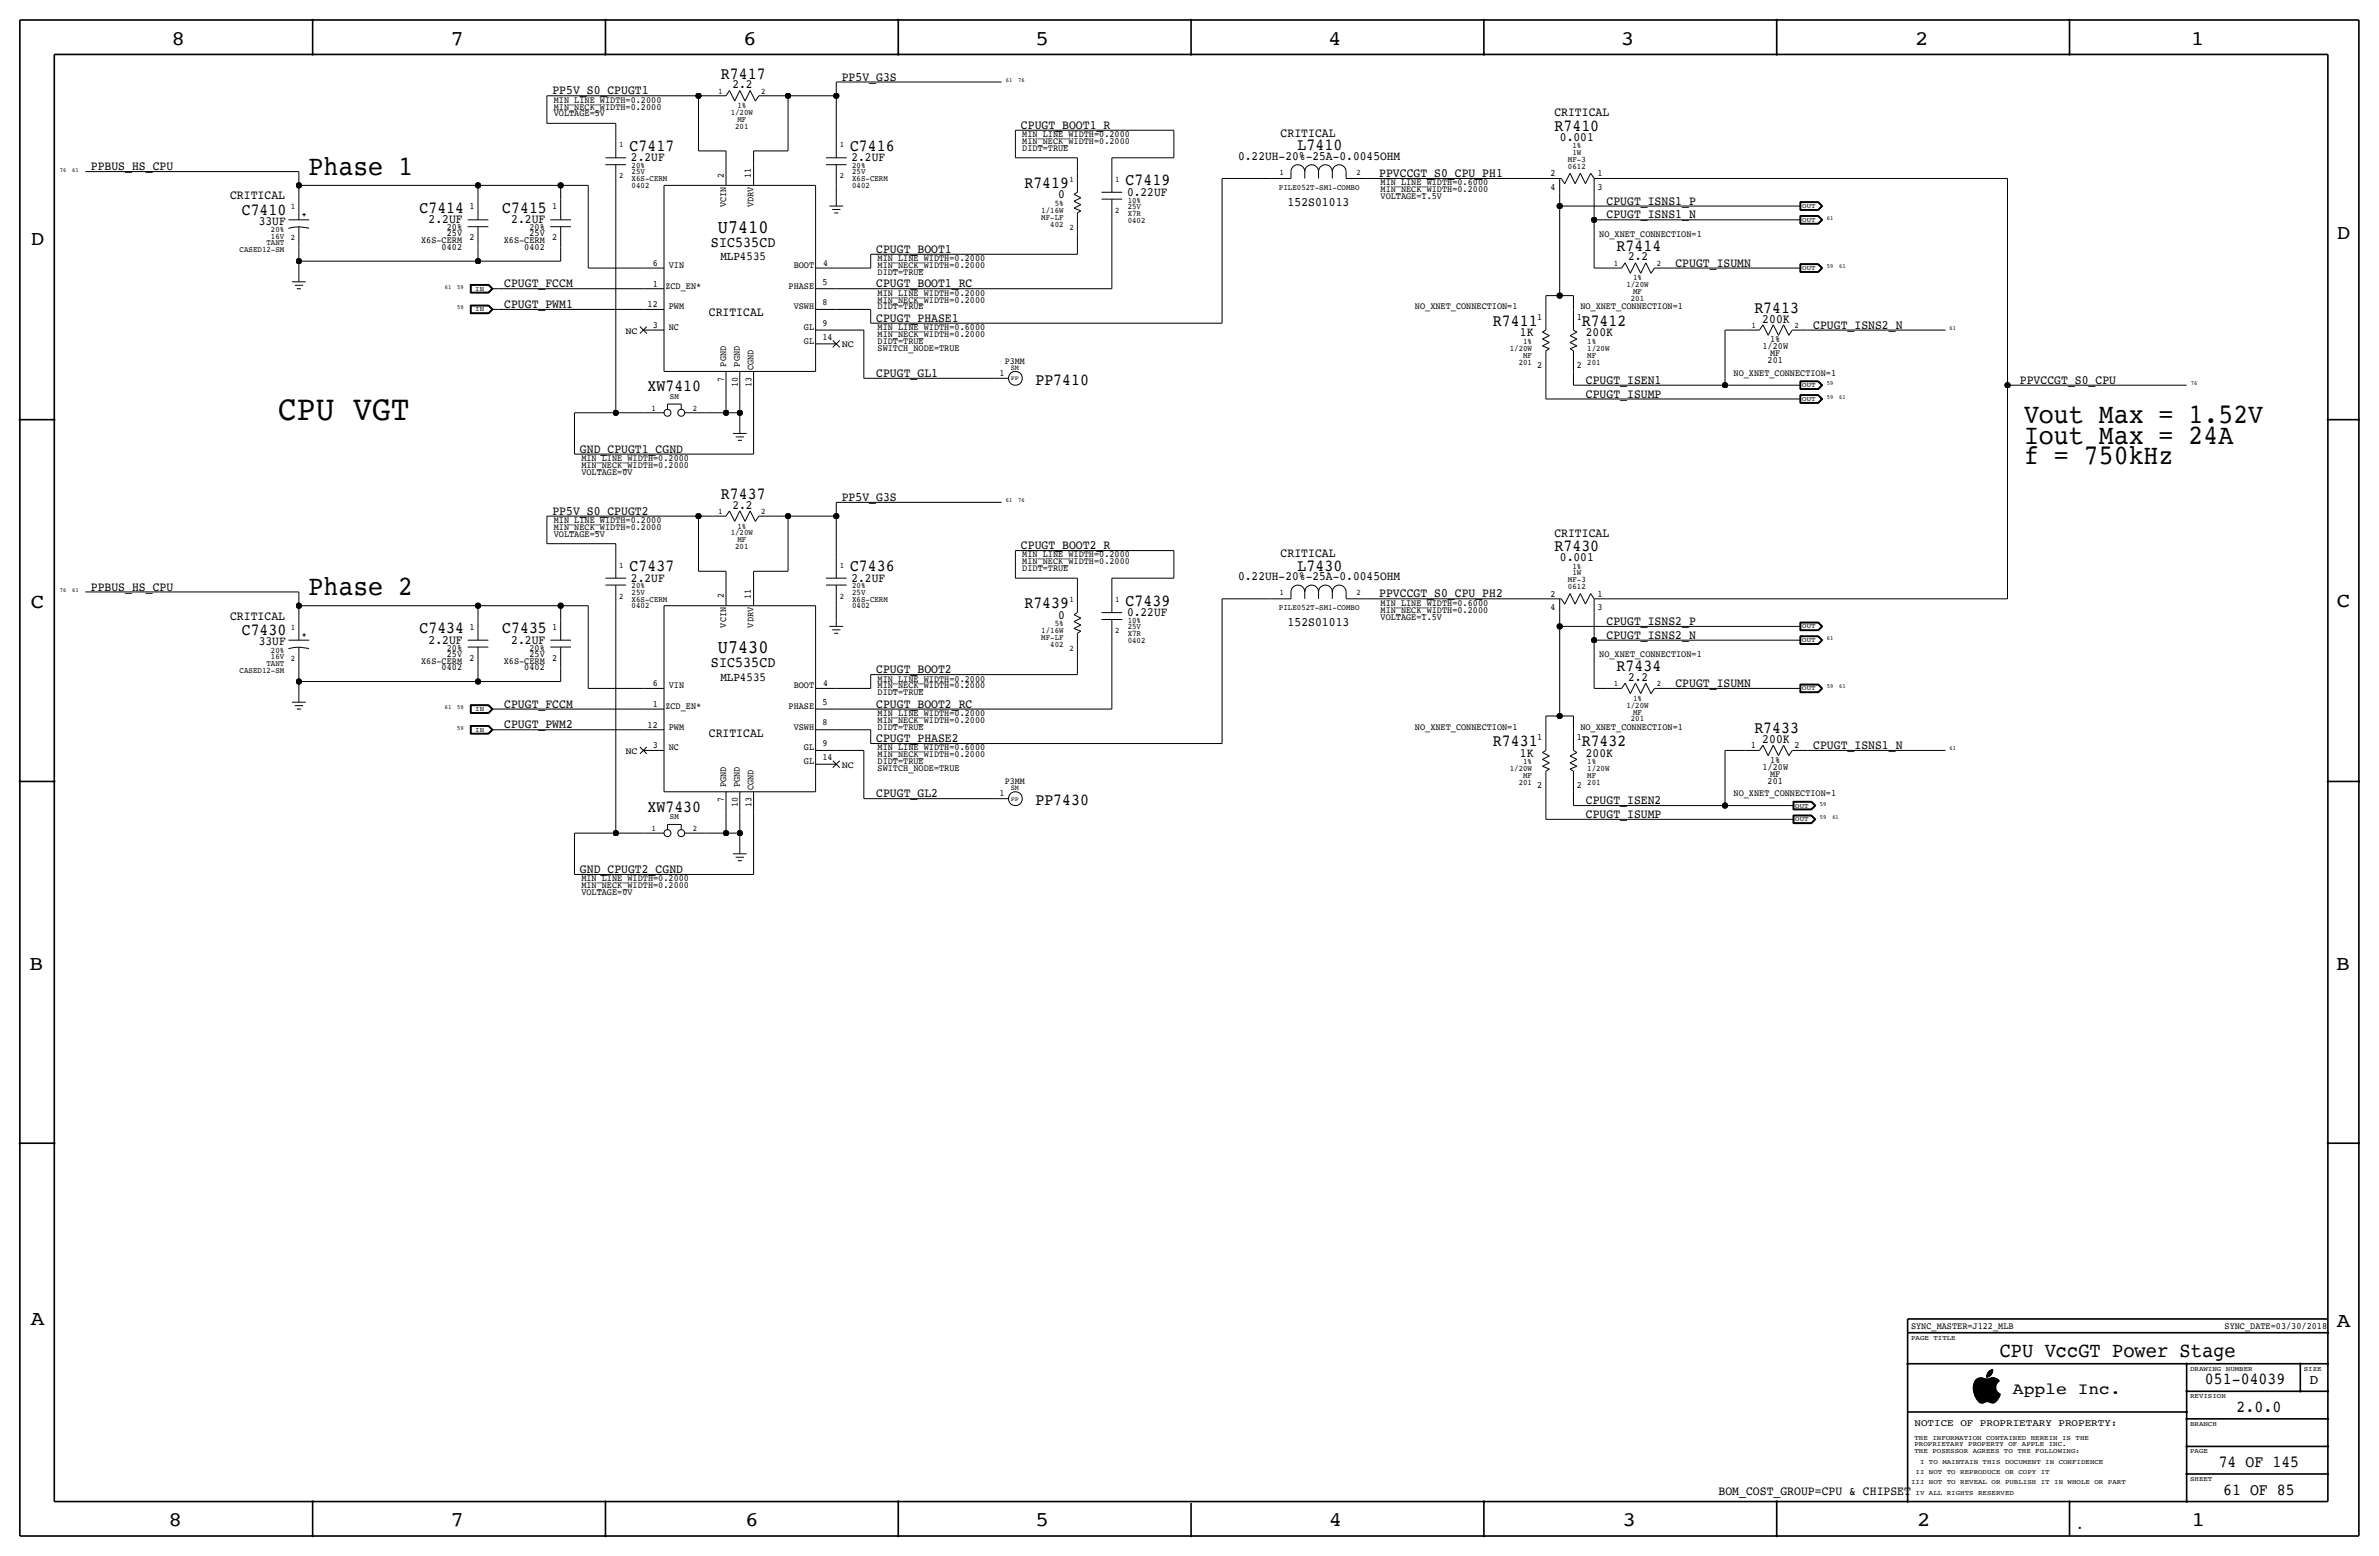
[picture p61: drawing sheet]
<svg xmlns="http://www.w3.org/2000/svg" width="877mm" height="574mm" viewBox="0 0 877 574" stroke-linecap="round" stroke-linejoin="round" font-family="sans-serif">
<defs><g id="words">
<text font-size="12.9" x="102.6" y="154.7">CPU VGT</text>
<g font-size="10.3">
<text x="113.7" y="64.5">Phase 1</text>
<text x="746.2" y="156">Vout Max = 1.52V</text>
<text x="746.2" y="163.6">Iout Max = 24A</text>
<text x="746.2" y="171.2">f = 750kHz</text>
<text x="113.7" y="219.5">Phase 2</text>
</g>
<text font-size="7.7" x="737.2" y="500.1">CPU VccGT Power Stage</text>
<g font-size="7.6">
<text x="63.2" y="16.5">8</text>
<text x="166.1" y="16.5">7</text>
<text x="274" y="16.5">6</text>
<text x="381.7" y="16.5">5</text>
<text x="489.7" y="16.5">4</text>
<text x="597.6" y="16.5">3</text>
<text x="706.1" y="16.5">2</text>
<text x="807.7" y="16.5">1</text>
<text x="861.5" y="88.1">D</text>
<text x="11.4" y="90.4">D</text>
<text x="11.4" y="224.3">C</text>
<text x="861.5" y="223.8">C</text>
<text x="10.8" y="357.6">B</text>
<text x="861.3" y="357.4">B</text>
<text x="11.3" y="488.4">A</text>
<text x="861.5" y="489.2">A</text>
<text x="62.2" y="562.6">8</text>
<text x="166" y="562.6">7</text>
<text x="274.8" y="562.6">6</text>
<text x="381.7" y="562.6">5</text>
<text x="489.9" y="562.6">4</text>
<text x="598.1" y="562.6">3</text>
<text x="706.8" y="562.6">2</text>
<text x="807.9" y="562.6">1</text>
</g>
<g font-size="7">
<text x="264.7" y="85.9">U7410</text>
<text x="264.7" y="240.8">U7430</text>
</g>
<g font-size="6.2">
<text x="265.8" y="29">R7417</text>
<text x="573.1" y="48.3">R7410</text>
<text x="232.1" y="55.6">C7417</text>
<text x="313.4" y="55.6">C7416</text>
<text x="478.4" y="55.4">L7410</text>
<text x="377.7" y="69.3">R7419</text>
<text x="415" y="68.3">C7419</text>
<text x="89.1" y="79.2">C7410</text>
<text x="154.6" y="78.5">C7414</text>
<text x="185.1" y="78.5">C7415</text>
<text x="596" y="92.5">R7414</text>
<text x="646.8" y="115.3">R7413</text>
<text x="550.4" y="120.1">R7411</text>
<text x="583.1" y="120.1">R7412</text>
<text x="381.7" y="141.7">PP7410</text>
<text x="238.7" y="144.3">XW7410</text>
<text x="265.8" y="183.9">R7437</text>
<text x="573.1" y="203.2">R7430</text>
<text x="232.1" y="210.6">C7437</text>
<text x="313.4" y="210.6">C7436</text>
<text x="478.4" y="210.3">L7430</text>
<text x="377.7" y="224.3">R7439</text>
<text x="415" y="223.3">C7439</text>
<text x="154.6" y="233.4">C7434</text>
<text x="185.1" y="233.4">C7435</text>
<text x="89.1" y="234.2">C7430</text>
<text x="596" y="247.4">R7434</text>
<text x="550.4" y="275.1">R7431</text>
<text x="583.1" y="275.1">R7432</text>
<text x="646.8" y="270.3">R7433</text>
<text x="238.7" y="299.2">XW7430</text>
<text x="381.7" y="296.7">PP7430</text>
<text x="812.9" y="510.3">051-04039</text>
<text x="824.6" y="520.4">2.0.0</text>
<text x="818" y="540.8">74 OF 145</text>
<text x="819.6" y="550.9">61 OF 85</text>
</g>
<text font-size="6" x="742.1" y="513.9">Apple Inc.</text>
<g font-size="5.6">
<text x="262.1" y="90.9">SIC535CD</text>
<text x="262.1" y="245.9">SIC535CD</text>
</g>
<text font-size="5" x="851.5" y="510.3">D</text>
<g font-size="4.7">
<text x="310.3" y="29.7">PP5V_G3S</text>
<text x="203.7" y="34.8">PP5V_S0_CPUGT1</text>
<text x="270" y="32.5">2.2</text>
<text x="376.4" y="47.5">CPUGT_BOOT1_R</text>
<text x="573" y="42.9">CRITICAL</text>
<text x="472.1" y="50.5">CRITICAL</text>
<text x="575.1" y="51.8">0.001</text>
<text x="232.6" y="59.4">2.2UF</text>
<text x="313.9" y="59.4">2.2UF</text>
<text x="456.4" y="58.9">0.22UH-20%-25A-0.0045OHM</text>
<text x="33.5" y="62.7">PPBUS_HS_CPU</text>
<text x="508.5" y="65.3">PPVCCGT_S0_CPU_PH1</text>
<text x="84.8" y="73.4">CRITICAL</text>
<text x="390.1" y="73.2">0</text>
<text x="415.5" y="72.1">0.22UF</text>
<text x="474.7" y="75.9">152S01013</text>
<text x="592.3" y="75.4">CPUGT_ISNS1_P</text>
<text x="95.4" y="82.8">33UF</text>
<text x="158" y="82.3">2.2UF</text>
<text x="188.4" y="82.3">2.2UF</text>
<text x="592.3" y="80.5">CPUGT_ISNS1_N</text>
<text x="323" y="93.2">CPUGT_BOOT1</text>
<text x="600.2" y="96">2.2</text>
<text x="617.7" y="98.3">CPUGT_ISUMN</text>
<text x="185.9" y="105.9">CPUGT_FCCM</text>
<text x="323" y="105.9">CPUGT_BOOT1_RC</text>
<text x="185.9" y="113.5">CPUGT_PWM1</text>
<text x="261.3" y="116.6">CRITICAL</text>
<text x="323" y="118.6">CPUGT_PHASE1</text>
<text x="649.7" y="118.9">200K</text>
<text x="560.4" y="124">1K</text>
<text x="584.7" y="124">200K</text>
<text x="668.5" y="121.2">CPUGT_ISNS2_N</text>
<text x="323" y="138.9">CPUGT_GL1</text>
<text x="584.7" y="141.5">CPUGT_ISEN1</text>
<text x="744.7" y="141.5">PPVCCGT_S0_CPU</text>
<text x="584.7" y="146.6">CPUGT_ISUMP</text>
<text x="213.8" y="166.9">GND_CPUGT1_CGND</text>
<text x="310.3" y="184.7">PP5V_G3S</text>
<text x="203.7" y="189.7">PP5V_S0_CPUGT2</text>
<text x="270" y="187.5">2.2</text>
<text x="573" y="197.8">CRITICAL</text>
<text x="376.4" y="202.4">CPUGT_BOOT2_R</text>
<text x="472.1" y="205.5">CRITICAL</text>
<text x="575.1" y="206.8">0.001</text>
<text x="232.6" y="214.4">2.2UF</text>
<text x="313.9" y="214.4">2.2UF</text>
<text x="456.4" y="213.9">0.22UH-20%-25A-0.0045OHM</text>
<text x="33.5" y="217.7">PPBUS_HS_CPU</text>
<text x="508.5" y="220.2">PPVCCGT_S0_CPU_PH2</text>
<text x="415.5" y="227.1">0.22UF</text>
<text x="84.8" y="228.3">CRITICAL</text>
<text x="390.1" y="228.1">0</text>
<text x="474.7" y="230.9">152S01013</text>
<text x="592.3" y="230.4">CPUGT_ISNS2_P</text>
<text x="95.4" y="237.7">33UF</text>
<text x="158" y="237.2">2.2UF</text>
<text x="188.4" y="237.2">2.2UF</text>
<text x="592.3" y="235.5">CPUGT_ISNS2_N</text>
<text x="323" y="248.2">CPUGT_BOOT2</text>
<text x="600.2" y="251">2.2</text>
<text x="617.7" y="253.2">CPUGT_ISUMN</text>
<text x="185.9" y="260.9">CPUGT_FCCM</text>
<text x="323" y="260.9">CPUGT_BOOT2_RC</text>
<text x="185.9" y="268.5">CPUGT_PWM2</text>
<text x="261.3" y="271.5">CRITICAL</text>
<text x="323" y="273.6">CPUGT_PHASE2</text>
<text x="649.7" y="273.8">200K</text>
<text x="560.4" y="278.9">1K</text>
<text x="584.7" y="278.9">200K</text>
<text x="668.5" y="276.1">CPUGT_ISNS1_N</text>
<text x="323" y="293.9">CPUGT_GL2</text>
<text x="584.7" y="296.4">CPUGT_ISEN2</text>
<text x="584.7" y="301.5">CPUGT_ISUMP</text>
<text x="213.8" y="321.8">GND_CPUGT2_CGND</text>
<text x="633.6" y="550.9">BOM_COST_GROUP=CPU &amp; CHIPSET</text>
<text x="765.5" y="563.6">.</text>
</g>
<g font-size="4.5">
<text x="265.6" y="96">MLP4535</text>
<text x="265.6" y="251">MLP4535</text>
</g>
<text font-size="3.7" x="705.8" y="525.5">NOTICE OF PROPRIETARY PROPERTY:</text>
<g font-size="3.5">
<text x="204.2" y="40.4">MIN_NECK_WIDTH=0.2000</text>
<text x="204.2" y="37.8">MIN_LINE_WIDTH=0.2000</text>
<text x="204.2" y="42.9">VOLTAGE=5V</text>
<text x="376.9" y="53.1">MIN_NECK_WIDTH=0.2000</text>
<text x="376.9" y="50.6">MIN_LINE_WIDTH=0.2000</text>
<text x="376.9" y="55.6">DIDT=TRUE</text>
<text x="266.9" y="65.5" transform="rotate(-90 266.9 65.5)">2</text>
<text x="276.8" y="65.8" transform="rotate(-90 276.8 65.8)">11</text>
<text x="571.6" y="65">2</text>
<text x="589" y="65">1</text>
<text x="509" y="70.9">MIN_NECK_WIDTH=0.2000</text>
<text x="509" y="68.3">MIN_LINE_WIDTH=0.6000</text>
<text x="571.6" y="69.9">4</text>
<text x="589" y="69.9">3</text>
<text x="173.1" y="77.2">1</text>
<text x="203.5" y="77.2">1</text>
<text x="267.7" y="76.4" transform="rotate(-90 267.7 76.4)">VCIN</text>
<text x="277.8" y="76.4" transform="rotate(-90 277.8 76.4)">VDRV</text>
<text x="509" y="73.4">VOLTAGE=1.5V</text>
<text x="155.3" y="89.7">X6S-CERM</text>
<text x="164.7" y="87.1">25V</text>
<text x="164.7" y="84.8">20%</text>
<text x="173.1" y="88.6">2</text>
<text x="185.7" y="89.7">X6S-CERM</text>
<text x="195.2" y="87.1">25V</text>
<text x="195.2" y="84.8">20%</text>
<text x="203.5" y="88.6">2</text>
<text x="589.6" y="87.4">NO_XNET_CONNECTION=1</text>
<text x="162.8" y="92.2">0402</text>
<text x="193.3" y="92.2">0402</text>
<text x="240.6" y="98">6</text>
<text x="246.6" y="98.8">VIN</text>
<text x="292.6" y="98.8">BOOT</text>
<text x="303.5" y="98">4</text>
<text x="323.5" y="98.8">MIN_NECK_WIDTH=0.2000</text>
<text x="323.5" y="96.3">MIN_LINE_WIDTH=0.2000</text>
<text x="323.5" y="101.4">DIDT=TRUE</text>
<text x="240.6" y="105.7">1</text>
<text x="245.3" y="106.4">ZCD_EN*</text>
<text x="290.7" y="106.4">PHASE</text>
<text x="303.2" y="104.9">5</text>
<text x="238.7" y="113.3">12</text>
<text x="303.2" y="112.3">8</text>
<text x="323.5" y="109">MIN_LINE_WIDTH=0.2000</text>
<text x="323.5" y="111.5">MIN_NECK_WIDTH=0.2000</text>
<text x="246.6" y="114">PWM</text>
<text x="292.6" y="114">VSWH</text>
<text x="323.5" y="114">DIDT=TRUE</text>
<text x="521.7" y="114">NO_XNET_CONNECTION=1</text>
<text x="566.8" y="117.9">1</text>
<text x="581.4" y="117.9">1</text>
<text x="582.6" y="114">NO_XNET_CONNECTION=1</text>
<text x="230.6" y="122.9">NC</text>
<text x="240.6" y="120.9">3</text>
<text x="246.6" y="121.7">NC</text>
<text x="296.4" y="121.7">GL</text>
<text x="303.2" y="125.2">14</text>
<text x="303.2" y="120.1">9</text>
<text x="323.5" y="121.7">MIN_LINE_WIDTH=0.6000</text>
<text x="323.5" y="124.2">MIN_NECK_WIDTH=0.2000</text>
<text x="296.4" y="126.7">GL</text>
<text x="310.3" y="128">NC</text>
<text x="323.5" y="129.3">SWITCH_NODE=TRUE</text>
<text x="323.5" y="126.7">DIDT=TRUE</text>
<text x="649.8" y="128.8">1/20W</text>
<text x="652.6" y="126.2">1%</text>
<text x="652.6" y="131.3">MF</text>
<text x="267.7" y="135.1" transform="rotate(-90 267.7 135.1)">PGND</text>
<text x="272.7" y="135.1" transform="rotate(-90 272.7 135.1)">PGND</text>
<text x="277.8" y="136.4" transform="rotate(-90 277.8 136.4)">CGND</text>
<text x="370.4" y="134.1">P3MM</text>
<text x="566.8" y="135.6">2</text>
<text x="581.4" y="135.6">2</text>
<text x="651.7" y="133.9">201</text>
<text x="266.9" y="140.8" transform="rotate(-90 266.9 140.8)">7</text>
<text x="272" y="142.6" transform="rotate(-90 272 142.6)">10</text>
<text x="277.1" y="142.6" transform="rotate(-90 277.1 142.6)">13</text>
<text x="368.4" y="138.4">1</text>
<text x="639.1" y="138.5">NO_XNET_CONNECTION=1</text>
<text x="214.3" y="172.5">MIN_NECK_WIDTH=0.2000</text>
<text x="214.3" y="169.9">MIN_LINE_WIDTH=0.2000</text>
<text x="214.3" y="175">VOLTAGE=0V</text>
<text x="204.2" y="195.3">MIN_NECK_WIDTH=0.2000</text>
<text x="204.2" y="192.8">MIN_LINE_WIDTH=0.2000</text>
<text x="204.2" y="197.9">VOLTAGE=5V</text>
<text x="376.9" y="205.5">MIN_LINE_WIDTH=0.2000</text>
<text x="376.9" y="208">MIN_NECK_WIDTH=0.2000</text>
<text x="376.9" y="210.6">DIDT=TRUE</text>
<text x="266.9" y="220.5" transform="rotate(-90 266.9 220.5)">2</text>
<text x="276.8" y="220.7" transform="rotate(-90 276.8 220.7)">11</text>
<text x="571.6" y="220">2</text>
<text x="589" y="220">1</text>
<text x="509" y="225.8">MIN_NECK_WIDTH=0.2000</text>
<text x="509" y="223.3">MIN_LINE_WIDTH=0.6000</text>
<text x="571.6" y="224.8">4</text>
<text x="589" y="224.8">3</text>
<text x="173.1" y="232.2">1</text>
<text x="203.5" y="232.2">1</text>
<text x="267.7" y="231.3" transform="rotate(-90 267.7 231.3)">VCIN</text>
<text x="277.8" y="231.3" transform="rotate(-90 277.8 231.3)">VDRV</text>
<text x="509" y="228.3">VOLTAGE=1.5V</text>
<text x="164.7" y="239.8">20%</text>
<text x="195.2" y="239.8">20%</text>
<text x="155.3" y="244.6">X6S-CERM</text>
<text x="164.7" y="242.1">25V</text>
<text x="173.1" y="243.6">2</text>
<text x="185.7" y="244.6">X6S-CERM</text>
<text x="195.2" y="242.1">25V</text>
<text x="203.5" y="243.6">2</text>
<text x="589.6" y="242.3">NO_XNET_CONNECTION=1</text>
<text x="162.8" y="247.1">0402</text>
<text x="193.3" y="247.1">0402</text>
<text x="323.5" y="251.2">MIN_LINE_WIDTH=0.2000</text>
<text x="240.6" y="253">6</text>
<text x="246.6" y="253.7">VIN</text>
<text x="292.6" y="253.7">BOOT</text>
<text x="303.5" y="253">4</text>
<text x="323.5" y="253.8">MIN_NECK_WIDTH=0.2000</text>
<text x="323.5" y="256.3">DIDT=TRUE</text>
<text x="240.6" y="260.6">1</text>
<text x="245.3" y="261.4">ZCD_EN*</text>
<text x="290.7" y="261.4">PHASE</text>
<text x="303.2" y="259.8">5</text>
<text x="323.5" y="263.9">MIN_LINE_WIDTH=0.2000</text>
<text x="238.7" y="268.2">12</text>
<text x="246.6" y="269">PWM</text>
<text x="292.6" y="269">VSWH</text>
<text x="303.2" y="267.2">8</text>
<text x="323.5" y="269">DIDT=TRUE</text>
<text x="323.5" y="266.4">MIN_NECK_WIDTH=0.2000</text>
<text x="521.7" y="269">NO_XNET_CONNECTION=1</text>
<text x="582.6" y="269">NO_XNET_CONNECTION=1</text>
<text x="240.6" y="275.8">3</text>
<text x="303.2" y="275.1">9</text>
<text x="566.8" y="272.8">1</text>
<text x="581.4" y="272.8">1</text>
<text x="645.5" y="275.8">1</text>
<text x="661.6" y="275.8">2</text>
<text x="230.6" y="277.9">NC</text>
<text x="246.6" y="276.6">NC</text>
<text x="296.4" y="281.7">GL</text>
<text x="296.4" y="276.6">GL</text>
<text x="303.2" y="280.2">14</text>
<text x="323.5" y="276.6">MIN_LINE_WIDTH=0.6000</text>
<text x="323.5" y="279.1">MIN_NECK_WIDTH=0.2000</text>
<text x="323.5" y="281.7">DIDT=TRUE</text>
<text x="652.6" y="281.2">1%</text>
<text x="310.3" y="283">NC</text>
<text x="323.5" y="284.2">SWITCH_NODE=TRUE</text>
<text x="649.8" y="283.7">1/20W</text>
<text x="652.6" y="286.3">MF</text>
<text x="267.7" y="290.1" transform="rotate(-90 267.7 290.1)">PGND</text>
<text x="272.7" y="290.1" transform="rotate(-90 272.7 290.1)">PGND</text>
<text x="277.8" y="291.3" transform="rotate(-90 277.8 291.3)">CGND</text>
<text x="368.4" y="293.4">1</text>
<text x="370.4" y="289.1">P3MM</text>
<text x="566.8" y="290.6">2</text>
<text x="581.4" y="290.6">2</text>
<text x="639.1" y="293.4">NO_XNET_CONNECTION=1</text>
<text x="651.7" y="288.8">201</text>
<text x="266.9" y="295.7" transform="rotate(-90 266.9 295.7)">7</text>
<text x="272" y="297.6" transform="rotate(-90 272 297.6)">10</text>
<text x="277.1" y="297.6" transform="rotate(-90 277.1 297.6)">13</text>
<text x="214.3" y="324.9">MIN_LINE_WIDTH=0.2000</text>
<text x="214.3" y="327.4">MIN_NECK_WIDTH=0.2000</text>
<text x="214.3" y="329.9">VOLTAGE=0V</text>
<text x="704.5" y="490">SYNC_MASTER=J122_MLB</text>
<text x="820.1" y="490">SYNC_DATE=03/30/2018</text>
</g>
<g font-size="3.1">
<text x="264.7" y="34.5">1</text>
<text x="280.6" y="34.5">2</text>
<text x="271.9" y="39.9">1%</text>
<text x="269.4" y="42.4">1/20W</text>
<text x="271" y="47.5">201</text>
<text x="271.9" y="45">MF</text>
<text x="228.3" y="54.4">1</text>
<text x="309.6" y="54.4">1</text>
<text x="578.1" y="59.7">MF-3</text>
<text x="579.7" y="54.6">1%</text>
<text x="579.7" y="57.2">1W</text>
<text x="228.3" y="65.8">2</text>
<text x="232.9" y="64.3">25V</text>
<text x="232.9" y="62">20%</text>
<text x="309.6" y="65.8">2</text>
<text x="314.1" y="62">20%</text>
<text x="314.1" y="64.3">25V</text>
<text x="471.8" y="64.5">1</text>
<text x="500.1" y="64.5">2</text>
<text x="578.1" y="62.2">0612</text>
<text x="232.9" y="69.3">0402</text>
<text x="232.9" y="66.8">X6S-CERM</text>
<text x="314.1" y="66.8">X6S-CERM</text>
<text x="314.1" y="69.3">0402</text>
<text x="394.3" y="67.1">1</text>
<text x="411.2" y="67.1">1</text>
<text x="471.5" y="69.9">PILE052T-SM1-COMBO</text>
<text x="107.3" y="77.2">1</text>
<text x="388.8" y="75.9">5%</text>
<text x="415.7" y="74.7">10%</text>
<text x="415.7" y="77">25V</text>
<text x="383.9" y="81">MF-LF</text>
<text x="383.9" y="78.5">1/16W</text>
<text x="387.2" y="83.6">402</text>
<text x="411.2" y="78.5">2</text>
<text x="415.7" y="79.5">X7R</text>
<text x="415.7" y="82">0402</text>
<text x="99.9" y="85.6">20%</text>
<text x="99.9" y="88.1">16V</text>
<text x="107.3" y="88.6">2</text>
<text x="394.3" y="84.8">2</text>
<text x="88.4" y="93">CASED12-SM</text>
<text x="98.3" y="90.4">TANT</text>
<text x="594.9" y="98">1</text>
<text x="610.8" y="98">2</text>
<text x="599.6" y="105.9">1/20W</text>
<text x="602.1" y="103.4">1%</text>
<text x="601.2" y="111">201</text>
<text x="602.1" y="108.5">MF</text>
<text x="645.7" y="120.9">1</text>
<text x="661.6" y="120.9">2</text>
<text x="556.6" y="129.3">1/20W</text>
<text x="561.5" y="131.8">MF</text>
<text x="561.5" y="126.7">1%</text>
<text x="585.2" y="131.8">MF</text>
<text x="585.2" y="129.3">1/20W</text>
<text x="585.2" y="126.7">1%</text>
<text x="559.9" y="134.4">201</text>
<text x="585.2" y="134.4">201</text>
<text x="247" y="147.1">SM</text>
<text x="240.2" y="151.4">1</text>
<text x="255.4" y="151.4">2</text>
<text x="264.7" y="189.5">1</text>
<text x="280.6" y="189.5">2</text>
<text x="269.4" y="197.4">1/20W</text>
<text x="271.9" y="194.8">1%</text>
<text x="271" y="202.4">201</text>
<text x="271.9" y="199.9">MF</text>
<text x="228.3" y="209.3">1</text>
<text x="309.6" y="209.3">1</text>
<text x="579.7" y="209.6">1%</text>
<text x="578.1" y="214.6">MF-3</text>
<text x="579.7" y="212.1">1W</text>
<text x="228.3" y="220.7">2</text>
<text x="232.9" y="219.2">25V</text>
<text x="232.9" y="216.9">20%</text>
<text x="232.9" y="221.7">X6S-CERM</text>
<text x="309.6" y="220.7">2</text>
<text x="314.1" y="219.2">25V</text>
<text x="314.1" y="216.9">20%</text>
<text x="314.1" y="221.7">X6S-CERM</text>
<text x="394.3" y="222">1</text>
<text x="411.2" y="222">1</text>
<text x="471.8" y="219.5">1</text>
<text x="500.1" y="219.5">2</text>
<text x="578.1" y="217.2">0612</text>
<text x="232.9" y="224.3">0402</text>
<text x="314.1" y="224.3">0402</text>
<text x="471.5" y="224.8">PILE052T-SM1-COMBO</text>
<text x="107.3" y="232.2">1</text>
<text x="383.9" y="233.4">1/16W</text>
<text x="388.8" y="230.9">5%</text>
<text x="411.2" y="233.4">2</text>
<text x="415.7" y="231.9">25V</text>
<text x="415.7" y="229.6">10%</text>
<text x="383.9" y="236">MF-LF</text>
<text x="387.2" y="238.5">402</text>
<text x="394.3" y="239.8">2</text>
<text x="415.7" y="234.4">X7R</text>
<text x="415.7" y="237">0402</text>
<text x="98.3" y="245.4">TANT</text>
<text x="99.9" y="240.5">20%</text>
<text x="99.9" y="243.1">16V</text>
<text x="107.3" y="243.6">2</text>
<text x="88.4" y="247.9">CASED12-SM</text>
<text x="594.9" y="253">1</text>
<text x="610.8" y="253">2</text>
<text x="599.6" y="260.9">1/20W</text>
<text x="602.1" y="258.3">1%</text>
<text x="602.1" y="263.4">MF</text>
<text x="601.2" y="265.9">201</text>
<text x="561.5" y="281.7">1%</text>
<text x="585.2" y="281.7">1%</text>
<text x="556.6" y="284.2">1/20W</text>
<text x="561.5" y="286.8">MF</text>
<text x="585.2" y="286.8">MF</text>
<text x="585.2" y="284.2">1/20W</text>
<text x="559.9" y="289.3">201</text>
<text x="585.2" y="289.3">201</text>
<text x="247" y="302">SM</text>
<text x="240.2" y="306.3">1</text>
<text x="255.4" y="306.3">2</text>
</g>
<g font-size="2.8">
<text x="372.6" y="136.4">SM</text>
<text x="372.6" y="291.3">SM</text>
</g>
<g font-size="2.5">
<text x="664.4" y="76.7">OUT</text>
<text x="664.4" y="81.8">OUT</text>
<text x="664.4" y="99.6">OUT</text>
<text x="175.2" y="107.2">IN</text>
<text x="175.2" y="114.8">IN</text>
<text x="664.4" y="142.7">OUT</text>
<text x="664.4" y="147.8">OUT</text>
<text x="664.4" y="231.6">OUT</text>
<text x="664.4" y="236.7">OUT</text>
<text x="664.4" y="254.5">OUT</text>
<text x="175.2" y="262.1">IN</text>
<text x="175.2" y="269.7">IN</text>
<text x="661.9" y="297.7">OUT</text>
<text x="661.9" y="302.8">OUT</text>
<text x="704.5" y="493.8">PAGE TITLE</text>
<text x="807.4" y="505.2">DRAWING NUMBER</text>
<text x="849.3" y="505.2">SIZE</text>
<text x="807.4" y="515.4">REVISION</text>
<text x="807.4" y="525.5">BRANCH</text>
<text x="705.8" y="533.1">PROPRIETARY PROPERTY OF APPLE INC.</text>
<text x="705.8" y="530.6">THE INFORMATION CONTAINED HEREIN IS THE</text>
<text x="705.8" y="535.7">THE POSESSOR AGREES TO THE FOLLOWING:</text>
<text x="707.8" y="539.5">I TO MAINTAIN THIS DOCUMENT IN CONFIDENCE</text>
<text x="807.4" y="535.7">PAGE</text>
<text x="706.2" y="543.3">II NOT TO REPRODUCE OR COPY IT</text>
<text x="807.4" y="545.8">SHEET</text>
<text x="704.5" y="547.1">III NOT TO REVEAL OR PUBLISH IT IN WHOLE OR PART</text>
<text x="706.2" y="550.9">IV ALL RIGHTS RESERVED</text>
</g>
<g font-size="2.3">
<text x="370.8" y="30.2">61</text>
<text x="375.4" y="30.2">76</text>
<text x="22" y="63.2">76</text>
<text x="26.6" y="63.2">61</text>
<text x="673.5" y="81">61</text>
<text x="673.5" y="98.8">59</text>
<text x="678.1" y="98.8">61</text>
<text x="164" y="106.4">61</text>
<text x="168.6" y="106.4">59</text>
<text x="168.6" y="114">59</text>
<text x="718.8" y="121.7">61</text>
<text x="372.6" y="140.2">PP</text>
<text x="673.5" y="142">59</text>
<text x="807.7" y="142">76</text>
<text x="673.5" y="147.1">59</text>
<text x="678.1" y="147.1">61</text>
<text x="370.8" y="185.2">61</text>
<text x="375.4" y="185.2">76</text>
<text x="22" y="218.2">76</text>
<text x="26.6" y="218.2">61</text>
<text x="673.5" y="236">61</text>
<text x="673.5" y="253.7">59</text>
<text x="678.1" y="253.7">61</text>
<text x="164" y="261.4">61</text>
<text x="168.6" y="261.4">59</text>
<text x="168.6" y="269">59</text>
<text x="718.8" y="276.6">61</text>
<text x="372.6" y="295.1">PP</text>
<text x="671" y="296.9">59</text>
<text x="671" y="302">59</text>
<text x="675.5" y="302">61</text>
</g>
</g></defs>
<g fill="none" stroke="#000" stroke-width=".37">
<path d="M201.6 35.3h55.9zM201.6 35.3v10.2zM257.5 35.3v20.3zM257.5 35.3h5.1zM262.6 35.3h5.1zM268.9 33.4l2 3.8zM268.9 33.4l-1.2 1.9zM272.7 33.4l-1.8 3.8zM272.7 33.4l2 3.8zM276.6 33.4l-1.9 3.8zM276.6 33.4l1.9 3.8zM279.8 35.3h5.6z"/>
<path d="M279.8 35.3l-1.3 1.9zM285.4 35.3h5.1zM290.5 35.3h17.8zM290.5 35.3v20.3zM308.3 30.2h61zM308.3 30.2v5.1zM308.3 35.3v15.2zM201.6 45.5h25.4zM223.2 58.2h7.6zM227 45.5v5zM227 50.5v7.7zM257.5 55.6h10.2z"/>
<path d="M267.7 55.6v5.1zM277.8 55.6v5.1zM277.8 55.6h12.7zM304.5 58.2h7.6zM308.3 50.5v7.7zM374.3 48h58.5zM374.3 58.2h22.9zM374.3 48v10.2zM397.2 58.2v5zM409.9 58.2h22.9zM409.9 58.2v5zM432.8 48v10.2z"/>
<path d="M31.4 63.2h78.8zM110.2 63.2v5.1zM110.2 68.3h66zM110.2 68.3v5.1zM110.2 73.4v7.6zM111.5 79.1h1.2zM112.1 78.5v1.3zM176.2 68.3h30.5zM176.2 68.3v5.1zM176.2 73.4v7.6zM206.7 68.3v5.1zM206.7 73.4v7.6z"/>
<path d="M206.7 68.3h10.2zM216.9 68.3v30.5zM223.2 60.7h7.6zM227 68.3v83.8zM227 60.7v7.6zM244.8 68.3v68.6zM244.8 68.3h55.9zM267.7 60.7v7.6zM277.8 60.7v7.6zM300.7 68.3v68.6zM304.5 60.7h7.6zM305.8 75.9h5z"/>
<path d="M306.8 77.2h3zM307.5 78.5h1.6zM308.3 68.3v5.1zM308.3 60.7v7.6zM308.3 73.4v2.5zM395.9 76.7l2.6-1.3zM395.9 74.2l2.6-1.3zM395.9 71.6l1.3-.7zM395.9 76.7l2.6 1zM395.9 74.2l2.6 1.2zM395.9 71.6l2.6 1.3zM397.2 78.5l1.3-.8z"/>
<path d="M397.2 78.5v7.6zM397.2 63.2v7.7zM406.1 73.4h7.6zM406.1 70.9h7.6zM409.9 63.2v7.7zM409.9 73.4v7.6zM450.5 65.8v53.3zM450.5 65.8h17.8zM468.3 65.8h7.6zM475.9 63.2v2.6zM475.9 63.2a2.54 2.54 0 0 1 2.6-2.5 2.54 2.54 0 0 1 2.5 2.5 2.54 2.54 0 0 1 2.6-2.5 2.54 2.54 0 0 1 2.5 2.5 2.54 2.54 0 0 1 2.5-2.5 2.54 2.54 0 0 1 2.6 2.5 2.54 2.54 0 0 1 2.5-2.5 2.54 2.54 0 0 1 2.6 2.5M481 63.2v2.6z"/>
<path d="M486.1 63.2v2.6zM491.2 63.2v2.6zM496.3 63.2v2.6zM496.3 65.8h7.6zM503.9 65.8h66zM569.9 65.8h5.7zM575 75.9v33.1zM575 70.9v5zM575 75.9h86.4zM575 65.8v5.1zM575.6 65.8l1.3 2zM578.8 63.9l-1.9 3.8z"/>
<path d="M578.8 63.9l1.9 3.8zM582.6 63.9l-1.9 3.8zM582.6 63.9l1.9 3.8zM586.4 63.9l1.3 1.9zM586.4 63.9l-1.9 3.8zM587.7 70.9v10.1zM587.7 65.8v5.1zM587.7 65.8h5.1zM592.8 65.8h147.3zM661.4 75.9h2.5zM663.6 77.5h6.8zM663.6 74.4v3.1z"/>
<path d="M663.6 79.5v3.1zM663.6 74.4h6.8zM663.6 79.5h6.8zM663.7 74.5v2.9zM663.7 77.4h6.7zM663.7 79.6v2.9zM663.7 74.5h6.7zM663.7 79.6h6.7zM663.8 74.6v2.7zM663.8 77.3h6.5zM663.8 79.7v2.7zM663.8 74.6h6.5z"/>
<path d="M663.8 79.7h6.5zM663.9 74.7h6.4zM663.9 74.7v2.5zM663.9 77.2h6.4zM663.9 79.8h6.4zM663.9 79.8v2.5zM670.3 74.7l1.2 1.2zM670.3 79.8l1.2 1.2zM670.3 77.2l1.2-1.3zM670.3 74.6l1.4 1.3zM670.3 79.7l1.4 1.3zM670.4 77.4l1.4-1.5z"/>
<path d="M670.4 74.5l1.4 1.4zM670.4 79.6l1.4 1.4zM670.4 74.4l1.6 1.5zM670.4 79.5l1.6 1.5zM670.4 77.5l1.6-1.6zM671.7 75.9l-1.4 1.4zM740.1 65.8v76.2zM106.4 81h7.6zM110.2 91.2v5.1zM110.2 96.3v5zM110.2 83.6v7.6zM110.2 96.3h66z"/>
<path d="M113.9 84.2a13.1 13.1 0 0 0-7.6 0M172.4 83.6h7.6zM172.4 81h7.6zM176.2 96.3h30.5zM176.2 91.2v5.1zM176.2 83.6v7.6zM202.9 83.6h7.6zM202.9 81h7.6zM206.7 91.2v5.1zM206.7 83.6v7.6zM216.9 98.8h20.3zM237.2 98.8h7.6z"/>
<path d="M300.7 98.8h7.6zM308.3 98.8h12.7zM321 93.7v5.1zM321 93.7h76.2zM397.2 86.1v7.6zM409.9 81v25.4zM587.7 81v17.8zM587.7 81h73.7zM587.7 98.8h5.1zM592.8 98.8h5.1zM599.1 96.9l-1.2 1.9zM599.1 96.9l2 3.8z"/>
<path d="M602.9 96.9l-1.8 3.8zM602.9 96.9l2 3.8zM606.8 96.9l-1.9 3.8zM606.8 96.9l1.9 3.8zM610 98.8l-1.3 1.9zM610 98.8h5.6zM615.6 98.8h45.8zM661.4 81h2.5zM661.4 98.8h2.5zM663.6 82.6h6.8zM663.6 97.2v3.2zM663.6 97.2h6.8z"/>
<path d="M663.7 82.5h6.7zM663.7 97.3v3zM663.7 97.3h6.7zM663.8 82.4h6.5zM663.8 97.4v2.8zM663.8 97.4h6.5zM663.9 82.3h6.4zM663.9 97.5h6.4zM663.9 97.5v2.6zM670.3 97.5l1.2 1.3zM670.3 82.3l1.2-1.3zM670.3 82.4l1.4-1.4z"/>
<path d="M670.3 97.4l1.4 1.4zM670.4 82.5l1.4-1.5zM670.4 97.3l1.4 1.5zM670.4 97.2l1.6 1.6zM672 81l-1.6 1.6zM107.6 103.9h5.1zM108.7 105.2h3zM109.4 106.4h1.5zM110.2 101.3v2.6zM173.4 104.9v3.1zM173.4 108h6.8zM173.4 112.5v3.1z"/>
<path d="M173.4 115.6h6.8zM173.4 104.9h6.8zM173.4 112.5h6.8zM173.5 105h6.6zM173.5 112.6h6.6zM173.5 105v2.9zM173.5 107.9h6.6zM173.5 112.6v2.9zM173.5 115.5h6.6zM173.6 105.1v2.7zM173.6 107.8h6.5zM173.6 112.7v2.7z"/>
<path d="M173.6 115.4h6.5zM173.6 105.1h6.5zM173.6 112.7h6.5zM173.7 105.2h6.3zM173.7 105.2v2.5zM173.7 107.7h6.3zM173.7 112.8h6.3zM173.7 112.8v2.5zM173.7 115.3h6.3zM180 105.2l1.3 1.2zM180 112.8l1.3 1.2zM180 107.7l1.3-1.3z"/>
<path d="M180 115.3l1.3-1.3zM180.1 105.1l1.4 1.3zM180.1 112.7l1.4 1.3zM180.1 107.8l1.4-1.4zM180.1 115.4l1.4-1.4zM180.1 105l1.5 1.4zM180.1 112.6l1.5 1.4zM180.1 107.9l1.5-1.5zM180.1 115.5l1.5-1.5zM180.2 104.9l1.6 1.5zM180.2 112.5l1.6 1.5zM180.2 108l1.6-1.6z"/>
<path d="M180.2 115.6l1.6-1.6zM181.3 106.4h2.5zM181.3 114h2.5zM183.8 106.4h53.4zM183.8 114h53.4zM237.2 114h7.6zM237.2 106.4h7.6zM300.7 114h7.6zM300.7 106.4h7.6zM308.3 106.4h101.6zM308.3 114h12.7zM321 114v5.1z"/>
<path d="M321 119.1h129.5zM569.9 109v5zM569.9 114v7.7zM569.9 109h5.1zM575 109h5.1zM580.1 109v5zM580.1 114v7.7zM649.9 119.7l-1.2 2zM649.9 119.7l2 3.9zM653.7 119.7l-1.8 3.9zM653.7 119.7l2 3.9zM657.6 119.7l-1.9 3.9z"/>
<path d="M657.6 119.7l1.9 3.9zM663.6 100.4h6.8zM663.7 100.3h6.7zM663.8 100.2h6.5zM663.9 100.1h6.4zM670.3 100.1l1.2-1.3zM670.3 100.2l1.4-1.4zM670.4 100.3l1.4-1.5zM670.4 100.4l1.6-1.6zM235.9 122.9l2.6-2.5zM235.9 120.4l2.6 2.5zM237.2 121.7h7.6z"/>
<path d="M244.8 136.9h55.9zM267.7 136.9v7.6zM272.7 136.9v7.6zM277.8 136.9v7.6zM300.7 126.7h7.6zM300.7 121.7h7.6zM307 125.5l2.6 2.5zM308.3 121.7h10.2zM309.6 125.5l-2.6 2.5zM318.5 121.7v17.7zM318.5 139.4h48.2zM366.7 139.4h5.1z"/>
<path d="M568.7 127.5l2.5-1.3zM568.7 125l2.5-1.3zM568.7 122.4l1.2-.7zM568.7 127.5l2.5 1zM568.7 125l2.5 1.2zM568.7 122.4l2.5 1.3zM569.9 129.3l1.3-.8zM569.9 136.9v10.2zM569.9 129.3v7.6zM578.8 128.5l1.3 .8zM578.8 126.2l2.6 1.3zM578.8 123.7l2.6 1.3z"/>
<path d="M578.8 128.5l2.6-1zM578.8 126.2l2.6-1.2zM578.8 123.7l2.6-1.3zM580.1 136.9v5.1zM580.1 129.3v7.6zM580.1 121.7l1.3 .7zM636 121.7v20.3zM636 121.7h7.6zM643.6 121.7h5.1zM660.8 121.7l-1.3 1.9zM660.8 121.7h5.6zM666.4 121.7h50.8z"/>
<path d="M211.8 152.1h15.2zM211.8 152.1v15.3zM227 152.1h10.2zM237.2 152.1h7.6zM246.1 148.9h5.1zM246.1 148.9v2zM251.2 148.9v2zM252.4 152.1h7.6zM260 152.1h7.7zM267.7 152.1h5zM267.7 144.5v7.6zM270.2 159.8h5.1z"/>
<path d="M272.7 144.5v7.6zM272.7 152.1v5.1zM272.7 157.2v2.6zM277.8 144.5v22.9zM569.9 147.1h91.5zM580.1 142h55.9zM636 142h25.4zM661.4 142h2.5zM661.4 147.1h2.5zM663.6 143.6h6.8zM663.6 140.4v3.2zM663.6 148.6h6.8z"/>
<path d="M663.6 145.5v3.1zM663.6 140.4h6.8zM663.6 145.5h6.8zM663.7 140.5v3zM663.7 143.5h6.7zM663.7 145.6v2.9zM663.7 148.5h6.7zM663.7 140.5h6.7zM663.7 145.6h6.7zM663.8 140.6v2.8zM663.8 143.4h6.5zM663.8 145.7v2.7z"/>
<path d="M663.8 148.4h6.5zM663.8 140.6h6.5zM663.8 145.7h6.5zM663.9 140.7h6.4zM663.9 140.7v2.6zM663.9 143.3h6.4zM663.9 145.8h6.4zM663.9 145.8v2.5zM663.9 148.3h6.4zM670.3 140.7l1.2 1.3zM670.3 145.8l1.2 1.3zM670.3 143.3l1.2-1.3z"/>
<path d="M670.3 148.3l1.2-1.2zM670.3 143.4l1.4-1.4zM670.3 148.4l1.4-1.3zM670.3 140.6l1.4 1.4zM670.3 145.7l1.4 1.4zM670.4 143.5l1.4-1.5zM670.4 148.5l1.4-1.4zM670.4 140.5l1.4 1.5zM670.4 145.6l1.4 1.5zM670.4 140.4l1.6 1.6zM670.4 145.5l1.6 1.6zM670.4 143.6l1.6-1.6z"/>
<path d="M670.4 148.6l1.6-1.5zM740.1 142h66zM740.1 142v78.7zM211.8 167.4h66zM271.2 161h3.1zM272 162.3h1.5zM201.6 190.2h55.9zM201.6 190.2v10.2zM257.5 190.2v20.4zM257.5 190.2h5.1zM262.6 190.2h5.1zM268.9 188.3l2 3.9z"/>
<path d="M268.9 188.3l-1.2 1.9zM272.7 188.3l-1.8 3.9zM272.7 188.3l2 3.9zM276.6 188.3l-1.9 3.9zM276.6 188.3l1.9 3.9zM279.8 190.2h5.6zM279.8 190.2l-1.3 2zM285.4 190.2h5.1zM290.5 190.2h17.8zM290.5 190.2v20.4zM308.3 185.2h61zM308.3 185.2v5z"/>
<path d="M308.3 190.2v15.3zM31.4 218.2h78.8zM110.2 218.2v5.1zM201.6 200.4h25.4zM223.2 215.6h7.6zM223.2 213.1h7.6zM227 200.4v5.1zM227 205.5v7.6zM227 215.6v7.7zM257.5 210.6h10.2zM267.7 210.6v5zM267.7 215.6v7.7z"/>
<path d="M277.8 210.6v5zM277.8 215.6v7.7zM277.8 210.6h12.7zM304.5 213.1h7.6zM304.5 215.6h7.6zM308.3 205.5v7.6zM308.3 215.6v7.7zM374.3 202.9h58.5zM374.3 213.1h22.9zM374.3 202.9v10.2zM397.2 213.1v5.1zM397.2 218.2v7.6z"/>
<path d="M409.9 213.1h22.9zM409.9 213.1v5.1zM409.9 218.2v7.6zM432.8 202.9v10.2zM475.9 218.2v2.5zM475.9 218.2a2.54 2.54 0 0 1 2.6-2.5 2.54 2.54 0 0 1 2.5 2.5 2.54 2.54 0 0 1 2.6-2.5 2.54 2.54 0 0 1 2.5 2.5 2.54 2.54 0 0 1 2.5-2.5 2.54 2.54 0 0 1 2.6 2.5 2.54 2.54 0 0 1 2.5-2.5 2.54 2.54 0 0 1 2.6 2.5M481 218.2v2.5zM486.1 218.2v2.5zM491.2 218.2v2.5zM496.3 218.2v2.5zM578.8 218.8l-1.9 3.9zM578.8 218.8l1.9 3.9z"/>
<path d="M582.6 218.8l-1.9 3.9zM582.6 218.8l1.9 3.9zM586.4 218.8l1.3 1.9zM586.4 218.8l-1.9 3.9zM106.4 236h7.6zM110.2 223.3v5zM110.2 238.5v7.6zM110.2 228.3v7.7zM110.2 223.3h66zM111.5 234h1.2zM112.1 233.4v1.3zM113.9 239.1a13.1 13.1 0 0 0-7.6 .1"/>
<path d="M172.4 238.5h7.6zM172.4 236h7.6zM176.2 223.3h30.5zM176.2 223.3v5zM176.2 228.3v7.7zM176.2 238.5v7.6zM202.9 238.5h7.6zM202.9 236h7.6zM206.7 223.3v5zM206.7 228.3v7.7zM206.7 238.5v7.6zM206.7 223.3h10.2z"/>
<path d="M216.9 223.3v30.4zM227 223.3v83.8zM244.8 223.3v68.5zM244.8 223.3h55.9zM300.7 223.3v68.5zM305.8 230.9h5zM306.8 232.2h3zM307.5 233.4h1.6zM308.3 223.3v5zM308.3 228.3v2.6zM395.9 231.6l2.6-1.2zM395.9 229.1l2.6-1.3z"/>
<path d="M395.9 226.6l1.3-.8zM395.9 231.6l2.6 1.1zM395.9 229.1l2.6 1.3zM395.9 226.6l2.6 1.2zM397.2 233.4l1.3-.7zM397.2 233.4v7.6zM406.1 228.3h7.6zM406.1 225.8h7.6zM409.9 236v25.4zM409.9 228.3v7.7zM450.5 220.7v53.4zM450.5 220.7h17.8z"/>
<path d="M468.3 220.7h7.6zM496.3 220.7h7.6zM503.9 220.7h66zM569.9 220.7h5.7zM575 230.9v33zM575 225.8v5.1zM575 230.9h86.4zM575 220.7v5.1zM575.6 220.7l1.3 2.1zM587.7 236v17.7zM587.7 236h73.7zM587.7 225.8v10.2z"/>
<path d="M587.7 220.7v5.1zM587.7 220.7h5.1zM592.8 220.7h147.3zM661.4 230.9h2.5zM661.4 236h2.5zM663.6 232.5h6.8zM663.6 229.3v3.2zM663.6 237.5h6.8zM663.6 234.4v3.1zM663.6 229.3h6.8zM663.6 234.4h6.8zM663.7 229.4v3z"/>
<path d="M663.7 232.4h6.7zM663.7 234.5v2.9zM663.7 237.4h6.7zM663.7 229.4h6.7zM663.7 234.5h6.7zM663.8 229.5v2.8zM663.8 232.3h6.5zM663.8 234.6v2.7zM663.8 237.3h6.5zM663.8 229.5h6.5zM663.8 234.6h6.5zM663.9 229.6h6.4z"/>
<path d="M663.9 229.6v2.6zM663.9 232.2h6.4zM663.9 234.7h6.4zM663.9 234.7v2.5zM663.9 237.2h6.4zM670.3 229.6l1.2 1.3zM670.3 234.7l1.2 1.3zM670.3 232.2l1.2-1.3zM670.3 237.2l1.2-1.2zM670.3 232.3l1.4-1.4zM670.3 237.3l1.4-1.3zM670.3 229.5l1.4 1.4z"/>
<path d="M670.3 234.6l1.4 1.4zM670.4 232.4l1.4-1.5zM670.4 237.4l1.4-1.4zM670.4 229.4l1.4 1.5zM670.4 234.5l1.4 1.5zM670.4 229.3l1.6 1.6zM670.4 234.4l1.6 1.6zM672 230.9l-1.6 1.6zM672 236l-1.6 1.5zM107.6 258.8h5.1zM110.2 246.1v5.1zM110.2 251.2v5.1z"/>
<path d="M110.2 256.3v2.5zM110.2 251.2h66zM173.4 259.8v3.1zM173.4 259.8h6.8zM173.5 259.9h6.6zM173.5 259.9v2.9zM173.6 260v2.7zM173.6 260h6.5zM176.2 251.2h30.5zM176.2 246.1v5.1zM180.1 260l1.4 1.4zM180.1 259.9l1.5 1.5z"/>
<path d="M180.2 259.8l1.6 1.6zM206.7 246.1v5.1zM216.9 253.7h20.3zM237.2 253.7h7.6zM300.7 253.7h7.6zM308.3 253.7h12.7zM321 248.7v5zM321 248.7h76.2zM397.2 241v7.7zM587.7 253.7h5.1zM592.8 253.7h5.1zM599.1 251.8l-1.2 1.9z"/>
<path d="M599.1 251.8l2 3.9zM602.9 251.8l-1.8 3.9zM602.9 251.8l2 3.9zM606.8 251.8l-1.9 3.9zM606.8 251.8l1.9 3.9zM610 253.7l-1.3 2zM610 253.7h5.6zM615.6 253.7h45.8zM661.4 253.7h2.5zM663.6 255.3h6.8zM663.6 252.2v3.1zM663.6 252.2h6.8z"/>
<path d="M663.7 252.3v2.9zM663.7 255.2h6.7zM663.7 252.3h6.7zM663.8 252.4v2.7zM663.8 255.1h6.5zM663.8 252.4h6.5zM663.9 252.5h6.4zM663.9 252.5v2.5zM663.9 255h6.4zM670.3 252.5l1.2 1.2zM670.3 255l1.2-1.3zM670.3 255.1l1.4-1.4z"/>
<path d="M670.3 252.4l1.4 1.3zM670.4 255.2l1.4-1.5zM670.4 252.3l1.4 1.4zM670.4 252.2l1.6 1.5zM670.4 255.3l1.6-1.6zM108.7 260.1h3zM109.4 261.4h1.5zM173.4 262.9h6.8zM173.4 267.4v3.2zM173.4 270.6h6.8zM173.4 267.4h6.8zM173.5 267.5h6.6z"/>
<path d="M173.5 262.8h6.6zM173.5 267.5v3zM173.5 270.5h6.6zM173.6 262.7h6.5zM173.6 267.6v2.8zM173.6 270.4h6.5zM173.6 267.6h6.5zM173.7 260.1h6.3zM173.7 260.1v2.5zM173.7 262.6h6.3zM173.7 267.7h6.3zM173.7 267.7v2.6z"/>
<path d="M173.7 270.3h6.3zM180 260.1l1.3 1.3zM180 267.7l1.3 1.3zM180 262.6l1.3-1.2zM180 270.3l1.3-1.3zM180.1 267.6l1.4 1.4zM180.1 267.5l1.5 1.5zM180.2 267.4l1.6 1.6zM180.2 262.9l1.6-1.5zM180.2 270.6l1.6-1.6zM181.3 261.4h2.5zM181.3 269h2.5z"/>
<path d="M181.5 261.4l-1.4 1.3zM181.5 269l-1.4 1.4zM181.6 261.4l-1.5 1.4zM181.6 269l-1.5 1.5zM183.8 261.4h53.4zM183.8 269h53.4zM235.9 277.9l2.6-2.6zM235.9 275.3l2.6 2.6zM237.2 269h7.6zM237.2 276.6h7.6zM237.2 261.4h7.6zM300.7 276.6h7.6z"/>
<path d="M300.7 269h7.6zM300.7 261.4h7.6zM308.3 261.4h101.6zM308.3 276.6h10.2zM308.3 269h12.7zM318.5 276.6v17.8zM321 269v5.1zM321 274.1h129.5zM568.7 279.9l2.5-1.3zM568.7 277.4l1.2-.8zM568.7 279.9l2.5 1.3zM568.7 277.4l2.5 1.2z"/>
<path d="M569.9 263.9v5.1zM569.9 269v7.6zM569.9 263.9h5.1zM575 263.9h5.1zM578.8 278.6l2.6 1.3zM578.8 278.6l2.6-1.2zM580.1 263.9v5.1zM580.1 269v7.6zM580.1 276.6l1.3 .8zM636 276.6v20.3zM636 276.6h7.6zM643.6 276.6h5.1z"/>
<path d="M649.9 274.7l-1.2 1.9zM649.9 274.7l2 3.8zM653.7 274.7l-1.8 3.8zM653.7 274.7l2 3.8zM657.6 274.7l-1.9 3.8zM657.6 274.7l1.9 3.8zM660.8 276.6l-1.3 1.9zM660.8 276.6h5.6zM666.4 276.6h50.8zM244.8 291.8h55.9zM267.7 299.5v7.6zM267.7 291.8v7.7z"/>
<path d="M272.7 299.5v7.6zM272.7 291.8v7.7zM277.8 299.5v22.8zM277.8 291.8v7.7zM300.7 281.7h7.6zM307 280.4l2.6 2.6zM309.6 280.4l-2.6 2.6zM318.5 294.4h48.2zM366.7 294.4h5.1zM568.7 282.4l2.5-1.2zM568.7 282.4l2.5 1.1zM569.9 284.2l1.3-.7z"/>
<path d="M569.9 291.8v10.2zM569.9 284.2v7.6zM578.8 283.5l1.3 .7zM578.8 281.2l2.6 1.2zM578.8 283.5l2.6-1.1zM578.8 281.2l2.6-1.3zM580.1 296.9h55.9zM580.1 291.8v5.1zM580.1 284.2v7.6zM636 296.9h22.8zM658.8 296.9h2.6zM661.1 298.5h6.8z"/>
<path d="M661.1 295.4v3.1zM661.1 295.4h6.8zM661.2 295.5v2.9zM661.2 298.4h6.6zM661.2 295.5h6.6zM661.3 295.6v2.7zM661.3 298.3h6.5zM661.3 295.6h6.5zM661.4 295.7h6.3zM661.4 295.7v2.5zM661.4 298.2h6.3zM667.7 298.2l1.3-1.3z"/>
<path d="M667.7 295.7l1.3 1.2zM667.8 295.6l1.3 1.3zM667.8 298.3l1.3-1.4zM667.8 295.5l1.5 1.4zM667.8 298.4l1.5-1.5zM667.9 295.4l1.5 1.5zM667.9 298.5l1.5-1.6zM211.8 307.1h15.2zM211.8 307.1v15.2zM227 307.1h10.2zM237.2 307.1h7.6zM246.1 303.9h5.1z"/>
<path d="M246.1 303.9v1.9zM251.2 303.9v1.9zM252.4 307.1h7.6zM260 307.1h7.7zM267.7 307.1h5zM270.2 314.7h5.1zM271.2 316h3.1zM272 317.2h1.5zM272.7 307.1v5.1zM272.7 312.2v2.5zM569.9 302h88.9zM658.8 302h2.6z"/>
<path d="M661.1 303.6h6.8zM661.1 300.4v3.2zM661.1 300.4h6.8zM661.2 300.5v3zM661.2 303.5h6.6zM661.2 300.5h6.6zM661.3 300.6v2.8zM661.3 303.4h6.5zM661.3 300.6h6.5zM661.4 300.7h6.3zM661.4 300.7v2.6zM661.4 303.3h6.3z"/>
<path d="M667.7 303.3l1.3-1.3zM667.7 300.7l1.3 1.3zM667.8 300.6l1.3 1.4zM667.8 300.5l1.5 1.5zM667.8 303.5l1.5-1.5zM667.9 300.4l1.5 1.6zM667.9 303.6l1.5-1.6zM669.1 302l-1.3 1.4zM211.8 322.3h66zM727.5 512.2h8.4zM727.5 512.3h8.4zM727.5 512.4h8.5z"/>
<path d="M727.5 511.2h8.2zM727.5 511.3h8.2zM727.5 511.5h8.2zM727.5 511.4h8.2zM727.5 512h8.3zM727.5 512.1h8.3zM727.5 511.7h8.3zM727.5 511.8h8.3zM727.5 511.6h8.3zM727.5 511.9h8.3zM727.5 511.1h8.3zM727.6 512.8h8.6z"/>
<path d="M727.6 510.8h8.2zM727.6 511h8.2zM727.6 510.9h8.2zM727.6 510.7h8.2zM727.6 512.5h8.4zM727.6 512.6h8.4zM727.6 512.7h8.5zM727.6 512.9h8.6zM727.6 510.6h8.3zM727.6 510.5h8.3zM727.6 513h8.7zM727.6 513.1h8.8z"/>
<path d="M727.7 513.2h8.8zM727.7 510.2h8.3zM727.7 510.4h8.2zM727.7 510.3h8.3zM727.7 513.4h9.1zM727.7 513.3h9zM727.7 510.1h8.3zM727.8 509.9h8.4zM727.8 513.5h9.1zM727.8 510h8.3zM727.8 513.6h9.2zM727.8 513.8h9.6z"/>
<path d="M727.8 509.8h8.5zM727.8 513.7h9.4zM727.9 513.9h9.5zM727.9 509.7h8.4zM727.9 509.6h8.5zM727.9 514.1h9.5zM727.9 514h9.5zM728 514.2h9.4zM728 509.5h8.5zM728 509.4h8.6zM728 509.3h8.7zM728 514.4h9.3z"/>
<path d="M728.1 509.2h8.8zM728.1 514.5h9.2zM728.1 514.6h9.1zM728.1 509.1h8.9zM728.2 514.7h9zM728.2 509h8.8zM728.2 514.8h9zM728.3 514.9h8.8zM728.3 508.9h8.7zM728.3 515h8.8zM728.3 508.8h8.6zM728.3 515.1h8.7z"/>
<path d="M728.4 508.7h8.4zM728.4 515.2h8.6zM728.5 515.3h8.4zM728.5 515.4h8.4zM728.5 508.6h8.2zM728.6 515.5h8.2zM728.6 508.5h7.9zM728.7 515.6h8zM728.7 515.7h8zM728.7 508.4h7.7zM728.8 515.8h7.7zM728.9 515.9h7.6z"/>
<path d="M728.9 508.3h3.1zM728.9 516h7.5zM729 508.2h2.6zM729 516.1h7.3zM729.1 516.2h7.1zM729.2 516.3h6.9zM729.2 508.1a4.7 4.7 0 0 0-1.2 6.3l1.8 2.6 .8 .2 1-.3M729.3 508.1h2.1zM729.3 516.4h6.7zM729.4 516.5h6.5zM729.5 516.6h6.3zM729.6 516.7h2.5z"/>
<path d="M729.6 507.9h1.4zM729.7 516.8h2.1zM729.8 516.9h1.9zM729.9 517h1.6zM730.2 517.1h1zM732.4 507.5h.6zM732.4 507.6h.4zM732.4 507.4h.8zM732.4 507.3h1zM732.4 507.1h1.3zM732.4 507h1.4zM732.4 507.2h1.2z"/>
<path d="M732.5 506.9h1.4zM732.5 506.8h1.5zM732.5 506.6h1.7zM732.5 506.7h1.6zM732.6 506.5h1.7zM732.6 506.4h1.7zM732.7 506.3h1.7zM732.7 506.2h1.7zM732.8 506.1h1.7zM732.8 506h1.7zM732.9 505.9h1.6zM733 505.8h1.6z"/>
<path d="M733.1 505.7h1.5zM733.1 508.3h3.1zM733.2 505.6h1.4zM733.2 516.7h2.5zM733.3 505.5h1.4zM733.4 508.2h2.6zM733.4 505.4h1.3zM733.6 505.3h1.1zM733.6 516.8h2zM733.6 508.1a2.99 2.99 0 0 1 3.5 1 2.71 2.71 0 0 0-1.3 2.5 2.71 2.71 0 0 0 1.7 2.3 3.5 3.5 0 0 1-3.1 3.2l-1.6-.4-1.1 .2M733.7 508.1h2.1zM733.7 508.1l-1.3 .2-1.9-.4-1.3 .2"/>
<path d="M733.7 505.2h1zM733.8 516.9h1.7zM733.9 505.1h.8zM733.9 507.9h1.6zM734 517h1.3zM734.1 505h.6zM734.3 507.8h.8zM734.3 504.9h.4zM734.3 517.1h.7zM734.7 504.7a2.81 2.81 0 0 0-2.3 3 2.71 2.71 0 0 0 2.3-2.9"/>
<circle cx="374.3" cy="139.5" r="2.56"/>
<circle cx="246.1" cy="152.2" r="1.28"/>
<circle cx="251.1" cy="152.2" r="1.28"/>
<circle cx="374.3" cy="294.4" r="2.56"/>
<circle cx="246.1" cy="307.1" r="1.28"/>
<circle cx="251.1" cy="307.1" r="1.28"/>
</g>
<g fill="none" stroke="#000" stroke-width=".6" stroke-linecap="butt">
<path d="M7.3 7.4v558.8zM7.3 7.4h862.3zM115.3 7.4v12.7zM223.2 7.4v12.7zM331.2 7.4v12.7zM439.1 7.4v12.7zM547.1 7.4v12.7zM655 7.4v12.7zM763 7.4v12.7zM869.6 7.4v558.8zM20 20.1v533.4zM20 20.1h838.2z"/>
<path d="M858.2 20.1v533.4zM7.3 154.7h12.7zM858.2 154.7h11.4zM7.3 288h12.7zM858.2 288h11.4zM7.3 421.4h12.7zM858.2 421.4h11.4zM703.3 486.2v5zM703.3 486.2h154.9zM703.3 491.2v62.3zM703.3 491.2h154.9zM703.3 502.7h154.9z"/>
<path d="M806.1 502.7v50.8zM806.1 512.8h52.1zM848.1 502.7v10.1zM703.3 520.4h102.8zM806.1 533.1h52.1zM806.1 523h52.1zM20 553.5h838.2zM115.3 553.5v12.7zM223.2 553.5v12.7zM331.2 553.5v12.7zM439.1 554v12.2zM547.1 553.5v12.7z"/>
<path d="M655 553.5v12.7zM763 553.5v12.7zM806.1 543.3h52.1zM7.3 566.2h862.3z"/>
</g>
<g fill="#000" stroke="#000" stroke-width=".37">
<path d="M115.1 7.2h.4v.3h-.4zM115.1 19.9h.4v.3h-.4zM223 7.2h.4v.3h-.4zM223 19.9h.4v.3h-.4zM331 19.9h.4v.3h-.4zM331 7.2h.4v.3h-.4zM438.9 7.2h.4v.3h-.4zM438.9 19.9h.4v.3h-.4zM546.9 7.2h.4v.3h-.4zM546.9 19.9h.4v.3h-.4zM654.8 19.9h.4v.3h-.4zM654.8 7.2h.4v.3h-.4z"/>
<path d="M762.8 19.9h.4v.3h-.4zM762.8 7.2h.4v.3h-.4zM7.1 154.5h.4v.4h-.4zM19.8 154.5h.4v.4h-.4zM858 154.5h.4v.4h-.4zM869.5 154.5h.3v.4h-.3zM7.1 287.9h.4v.3h-.4zM19.8 287.9h.4v.3h-.4zM858 287.9h.4v.3h-.4zM869.5 287.9h.3v.3h-.3zM7.1 421.2h.4v.4h-.4zM19.8 421.2h.4v.4h-.4z"/>
<path d="M858 421.2h.4v.4h-.4zM869.5 421.2h.3v.4h-.3zM858 491.1h.4v.3h-.4zM703.1 502.5h.4v.3h-.4zM806 502.5h.3v.3h-.3zM806 512.7h.3v.3h-.3zM847.9 512.7h.3v.3h-.3zM847.9 502.5h.3v.3h-.3zM858 502.5h.4v.3h-.4zM858 512.7h.4v.3h-.4zM806 520.3h.3v.3h-.3zM806 522.8h.3v.4h-.3z"/>
<path d="M806 533h.3v.3h-.3zM858 522.8h.4v.4h-.4zM858 533h.4v.3h-.4zM115.1 553.3h.4v.3h-.4zM223 553.3h.4v.3h-.4zM331 553.3h.4v.3h-.4zM546.9 553.3h.4v.3h-.4zM654.8 553.3h.4v.3h-.4zM703.1 553.3h.4v.3h-.4zM762.8 553.3h.4v.3h-.4zM806 543.1h.3v.4h-.3zM806 553.3h.3v.3h-.3z"/>
<path d="M858 543.1h.4v.4h-.4zM115.1 566h.4v.3h-.4zM223 566h.4v.3h-.4zM331 566h.4v.3h-.4zM438.9 566h.4v.3h-.4zM546.9 566h.4v.3h-.4zM654.8 566h.4v.3h-.4z"/>
<circle cx="257.5" cy="35.3" r="1.02"/>
<circle cx="290.5" cy="35.3" r="1.02"/>
<circle cx="308.3" cy="35.3" r="1.02"/>
<circle cx="110.2" cy="68.3" r="1.02"/>
<circle cx="176.2" cy="68.3" r="1.02"/>
<circle cx="206.7" cy="68.3" r="1.02"/>
<circle cx="575" cy="75.9" r="1.02"/>
<circle cx="110.2" cy="96.3" r="1.02"/>
<circle cx="176.2" cy="96.3" r="1.02"/>
<circle cx="587.7" cy="81" r="1.02"/>
<circle cx="575" cy="109" r="1.02"/>
<circle cx="227" cy="152.1" r="1.02"/>
<circle cx="267.7" cy="152.1" r="1.02"/>
<circle cx="272.7" cy="152.1" r="1.02"/>
<circle cx="636" cy="142" r="1.02"/>
<circle cx="740.1" cy="142" r="1.02"/>
<circle cx="257.5" cy="190.2" r="1.02"/>
<circle cx="290.5" cy="190.2" r="1.02"/>
<circle cx="308.3" cy="190.2" r="1.02"/>
<circle cx="110.2" cy="223.3" r="1.02"/>
<circle cx="176.2" cy="223.3" r="1.02"/>
<circle cx="206.7" cy="223.3" r="1.02"/>
<circle cx="575" cy="230.9" r="1.02"/>
<circle cx="587.7" cy="236" r="1.02"/>
<circle cx="110.2" cy="251.2" r="1.02"/>
<circle cx="176.2" cy="251.2" r="1.02"/>
<circle cx="575" cy="263.9" r="1.02"/>
<circle cx="636" cy="296.9" r="1.02"/>
<circle cx="227" cy="307.1" r="1.02"/>
<circle cx="267.7" cy="307.1" r="1.02"/>
<circle cx="272.7" cy="307.1" r="1.02"/>
</g>
<use href="#words"/>
</svg>
